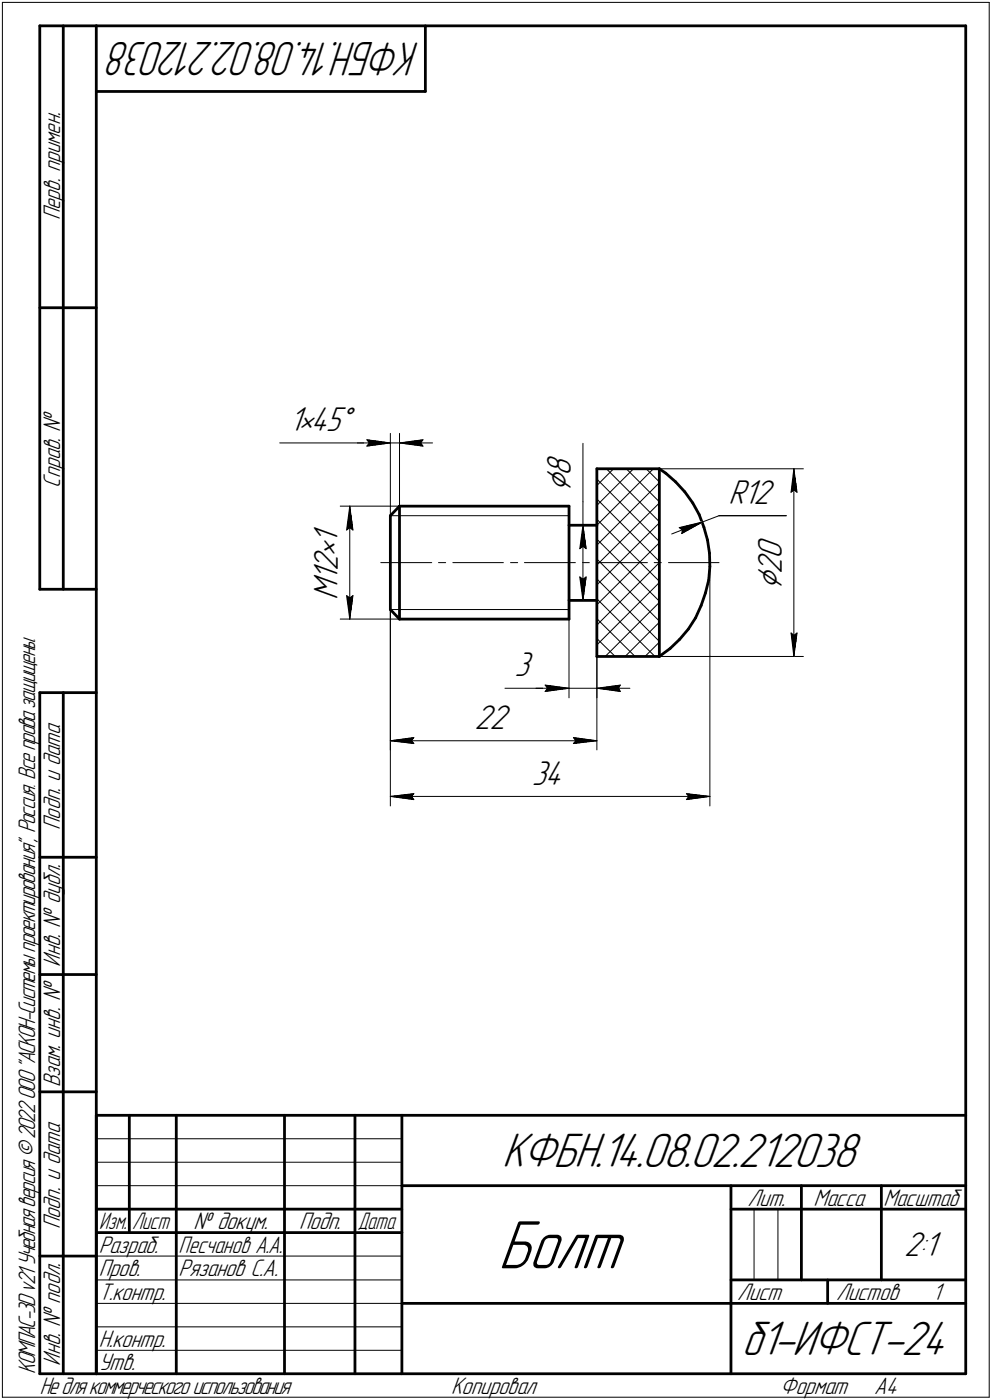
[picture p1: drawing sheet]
<svg xmlns="http://www.w3.org/2000/svg" width="211mm" height="298mm" viewBox="0 0 211 298" stroke-linecap="round" stroke-linejoin="round" font-family="sans-serif">
<defs><g id="words">
<text font-size="15.6" x="106" y="270.1">Болт</text>
<g font-size="10.9">
<text x="106.8" y="248.5">КФБН.14.08.02.212038</text>
<text x="157.8" y="288.5">б1-ИФСТ-24</text>
</g>
<text font-size="10.8" x="89.3" y="9" transform="rotate(-180 89.3 9)">КФБН.14.08.02.212038</text>
<g font-size="8.5">
<text x="121.5" y="104.9" transform="rotate(-90 121.5 104.9)">Ç</text>
<text x="166.4" y="125.6" transform="rotate(-90 166.4 125.6)">Ç</text>
</g>
<g font-size="7.8">
<text x="61.5" y="91.8">1•45Å</text>
<text x="121.5" y="101.4" transform="rotate(-90 121.5 101.4)">8</text>
<text x="155" y="107.3">R12</text>
<text x="71.9" y="118.4" transform="rotate(-90 71.9 118.4)">•</text>
<text x="71.9" y="115.9" transform="rotate(-90 71.9 115.9)">1</text>
<text x="166.4" y="119" transform="rotate(-90 166.4 119)">0</text>
<text x="71.9" y="123.7" transform="rotate(-90 71.9 123.7)">1</text>
<text x="71.9" y="121.6" transform="rotate(-90 71.9 121.6)">2</text>
<text x="166.4" y="122.2" transform="rotate(-90 166.4 122.2)">2</text>
<text x="71.9" y="127.7" transform="rotate(-90 71.9 127.7)">M</text>
<text x="109.5" y="144">3</text>
<text x="100.9" y="155.2">22</text>
<text x="113.1" y="167.1">34</text>
<text x="192.4" y="267.5">2:1</text>
</g>
<g font-size="5.4">
<text x="12.8" y="46.9" transform="rotate(-90 12.8 46.9)">Перв. примен.</text>
<text x="12.8" y="103.8" transform="rotate(-90 12.8 103.8)">Справ. №</text>
<text x="12.8" y="176.7" transform="rotate(-90 12.8 176.7)">Подп. и дата</text>
<text x="12.8" y="205.8" transform="rotate(-90 12.8 205.8)">Инв. № дубл.</text>
<text x="12.8" y="231.6" transform="rotate(-90 12.8 231.6)">Взам. инв. №</text>
<text x="159.1" y="256.8">Лит.</text>
<text x="173.1" y="256.8">Масса</text>
<text x="188" y="256.8">Масштаб</text>
<text x="12.8" y="261.7" transform="rotate(-90 12.8 261.7)">Подп. и дата</text>
<text x="41.2" y="261.8">№ докум.</text>
<text x="63.6" y="261.8">Подп.</text>
<text x="21" y="266.8">Разраб.</text>
<text x="38" y="266.8">Песчанов А.А.</text>
<text x="21" y="271.8">Пров.</text>
<text x="38" y="271.8">Рязанов С.А.</text>
<text x="21" y="276.8">Т.контр.</text>
<text x="156.9" y="276.8">Лист</text>
<text x="177.9" y="276.8">Листов</text>
<text x="198.4" y="276.8">1</text>
<text x="21" y="286.8">Н.контр.</text>
<text x="7.5" y="292.5" transform="rotate(-90 7.5 292.5)">КОМПАС-3Dv21 Учебнаяверсия©2022ООО&quot;АСКОН-Системыпроектирования&quot;, Россия. Всеправазащищены.</text>
<text x="12.8" y="290.8" transform="rotate(-90 12.8 290.8)">Инв. № подл.</text>
<text x="21" y="291.8">Утв.</text>
<text x="8.5" y="296.7">Недлякоммерческогоиспользования</text>
<text x="96" y="296.8">Копировал</text>
<text x="166" y="296.8">Формат</text>
<text x="186" y="296.8">A4</text>
</g>
<g font-size="5.3">
<text x="21.1" y="261.8">Изм.</text>
<text x="28.1" y="261.8">Лист</text>
<text x="76.1" y="261.8">Дата</text>
</g>
</g></defs>
<g fill="none" stroke="#000" stroke-width=".59">
<path d="M8.5 5.5v120zM8.5 5.5h12zM13.5 5.5v120zM20.5 5.5v287zM20.5 5.5h185zM20.5 19.5h70zM90.5 5.5v14zM205.5 5.5v287zM8.5 65.5h12zM127 99.8v40zM127 99.8h13.3zM140.3 99.8l1.3 1z"/>
<path d="M140.3 99.8v40zM83.1 109.8v20zM85 107.8h36.1zM85 107.8l-1.9 2zM85 107.8v24zM121.1 107.8v24zM121.1 111.8h5.9zM141.6 100.8l2.2 1.8zM143.8 102.6l1.9 2.1zM145.7 104.7l1.7 2.4zM147.4 107.1l1.4 2.5zM148.8 109.6l1 2.7z"/>
<path d="M149.8 112.3l.7 2.7zM150.5 115l.5 2.8zM151 117.8v2.8zM8.5 125.5h12zM83.1 129.8l1.9 2zM85 131.8h36.1zM121.1 127.8h5.9zM127 139.8h13.3zM140.3 139.8l2.3-1.7zM142.6 138.1l2-2zM146.5 133.9l-1.9 2.2zM148 131.6l-1.5 2.3z"/>
<path d="M149.2 128.9l-1.2 2.7zM150.1 126.2l-.9 2.7zM150.8 123.5l-.7 2.7zM151 120.6l-.2 2.9zM8.5 147.5v145zM8.5 147.5h12zM13.5 147.5v145zM8.5 182.5h12zM8.5 207.5h12zM8.5 232.5h12zM20.5 237.5h185zM20.5 237.5v55z"/>
<path d="M27.5 237.5v25zM37.5 237.5v55zM60.5 237.5v55zM75.5 237.5v55zM85.5 237.5v55zM20.5 257.5h65zM85.5 252.5h120zM155.5 252.5v40zM155.5 257.5h15zM170.5 252.5v20zM170.5 257.5h35zM187.5 252.5v20z"/>
<path d="M8.5 267.5h12zM20.5 262.5h65zM85.5 277.5h70zM155.5 277.5h50zM155.5 272.5h50zM176.1 272.5v5zM8.5 292.5h12zM20.5 292.5h185z"/>
</g>
<g fill="none" stroke="#000" stroke-width=".21">
<path d="M.5 .5v297zM.5 .5h210zM210.5 .5v297zM59.5 94.3h18.6zM76 94.3h7.1zM78.1 94.3h5zM78.1 93.6l5 .7zM78.1 93.6l.5 .7zM78.1 95l5-.7zM78.6 94.3l-.5 .7zM83.1 92.3v17.5zM83.1 94.3h1.9z"/>
<path d="M85 92.3v15.5zM85 94.3l5 .7zM85 94.3l5-.7zM85 94.3h7zM89.5 94.3l.5 .7zM90 93.6l-.5 .7zM124 94.4v12.4zM129 99.8l11.3 11.3zM130.6 99.8l-3.6 3.6zM133.3 99.8l7 7zM137.5 99.8l2.8 2.8zM140.3 99.8h30.6z"/>
<path d="M168.9 99.8l.7 5zM168.9 99.8l-.6 5zM168.9 99.8v40zM72.4 107.8h12.6zM73.7 112.9l.7-.5zM74.4 107.8l.7 5.1zM74.4 112.4l.7 .5zM74.4 107.8l-.7 5.1zM74.4 107.8v24zM81 119.8h10.9zM83.1 109.8h38zM93.3 119.8h1.5z"/>
<path d="M96.4 119.8h10.7zM108.6 119.8h1.6zM111.6 119.8h10.8zM123.4 116.8l.6-.5zM124 119.8h1.4zM124 106.8v5zM124 111.8l.7 5zM124 116.3l.7 .5zM124 111.8l-.6 5zM124 111.8v16zM126.9 119.8h10.9zM127 116.1l13.3-13.3z"/>
<path d="M127 111.8l12-12zM127 107.6l7.8-7.8zM127 102l13.3 13.3zM127 106.3l13.3 13.2zM127 110.6l13.3 13.2zM127 114.8l13.3 13.2zM127 119l13.3 13.2zM139.2 119.8h1.5zM142.2 119.8h10.8zM142.9 113.7l6.5-2.5zM144.5 112.4l4.9-1.2zM144.5 112.4l.7 .5z"/>
<path d="M145 113.6l4.4-2.4zM145.2 112.9l-.2 .7zM149.4 111.2l3.6-1.4zM151 119.8v51.8zM153 109.8h14.3zM168.3 104.8l.6-.5zM168.9 104.3l.7 .5zM72.4 131.8h12.6zM73.7 126.8l.7 5zM73.7 126.8l.7 .5zM74.4 127.3l.7-.5zM75.1 126.8l-.7 5z"/>
<path d="M83.1 129.8h38zM83.1 129.8v29.9zM83.1 129.8v41.8zM121.1 131.8v16.8zM123.4 122.9l.6 4.9zM123.4 122.9l.6 .5zM124 123.4l.7-.5zM124.7 122.9l-.7 4.9zM127 137.3l13.3-13.3zM127 133.1l13.3-13.3zM127 128.8l13.3-13.2zM127 124.5l13.3-13.2z"/>
<path d="M127 120.3l13.3-13.2zM127 123.3l13.3 13.3zM127 127.5l12.4 12.3zM127 131.7l8.1 8.1zM127 136l3.9 3.8zM127 139.8v8.8zM127 139.8v19.9zM128.8 139.8l11.5-11.5zM133 139.8l7.3-7.3zM137.2 139.8l3.1-3.1zM140.3 139.8h30.6zM168.3 134.8l.6 5z"/>
<path d="M168.3 134.8l.6 .5zM168.9 135.3l.7-.5zM169.6 134.8l-.7 5zM83.1 157.7l5-.6zM83.1 157.7l5 .6zM83.1 157.7h43.9zM87.5 157.7l.6 .6zM88.1 157.1l-.6 .6zM107.4 146.6h8.7zM114 146.6h7.1zM116 145.9l5.1 .7zM116 145.9l.5 .7z"/>
<path d="M116 147.2l5.1-.6zM116.1 146.6h5zM116.5 146.6l-.5 .6zM121.1 146.6h5.9zM122 158.3l5-.6zM122 157.1l.5 .6zM122 157.1l5 .6zM122.5 157.7l-.5 .6zM127 146.6l5 .6zM127 146.6l5-.7zM127 146.6h7zM131.6 146.6l.4 .6z"/>
<path d="M132 145.9l-.4 .7zM83.1 169.6l5-.6zM83.1 169.6l5 .7zM83.1 169.6h67.9zM87.5 169.6l.6 .7zM88.1 169l-.6 .6zM146 170.3l5-.7zM146 169l.6 .6zM146 169l5 .6zM146.6 169.6l-.6 .7zM20.5 247.5h65zM20.5 252.5h65z"/>
<path d="M20.5 242.5h65zM160.4 257.5v15zM165.5 257.5v15zM20.5 267.5h65zM20.5 272.5h65zM20.5 277.5h65zM.5 297.5h210zM20.5 282.5h65zM20.5 287.5h65z"/>
</g>
<g fill="#fff" stroke="#fff" stroke-width=".21">
<path d="M147.5 111.2h1.9zM147.2 111.3h2.2zM146.8 111.3h2.5zM146.5 111.4h2.7zM146 111.5h3.1zM145.7 111.6h3.3zM145.4 111.7h3.5zM144.9 111.8h3.9zM144.6 111.8h4.2zM144.3 111.9h4.4zM143.8 112h4.8zM143.9 112.1h4.6zM143.9 112.2h4.5zM144 112.3h4.3zM144 112.4h4.3zM144 112.4h4.2zM144.1 112.5h3.9zM144.1 112.6h3.8zM144.1 112.7h3.6zM144.2 112.8h3.4zM144.2 112.9h3.2zM144.2 112.9h3zM144.3 113h2.9zM144.3 113.1h2.7zM144.3 113.2h2.5zM144.4 113.3h2.2zM144.4 113.4h2.1zM144.4 113.5h2zM144.4 113.5h1.8zM144.5 113.6h1.5zM144.5 113.7h1.4zM144.6 113.8h1.1zM144.6 113.9h1zM144.7 114h.8zM144.7 114h.6zM144.8 114.1h.3zM144.8 114.2h.1z"/>
<path d="M155 101.7h10.4zM155 101.8h10.4zM155 101.9h10.4zM155 101.9h10.4zM155 102h10.4zM155 102.1h10.4zM155 102.2h10.4zM155 102.3h10.4zM155 102.4h10.4zM155 102.4h10.4zM155 102.5h10.4zM155 102.6h10.4zM155 102.7h10.4zM155 102.8h10.4zM155 102.9h10.4zM155 103h10.4zM155 103h10.4zM155 103.1h10.4zM155 103.2h10.4zM155 103.3h10.4zM155 103.4h10.4zM155 103.5h10.4zM155 103.5h10.4zM155 103.6h10.4zM155 103.7h10.4zM155 103.8h10.4zM155 103.9h10.4zM155 104h10.4zM155 104.1h10.4zM155 104.1h10.4zM155 104.2h10.4zM155 104.3h10.4zM155 104.4h10.4zM155 104.5h10.4zM155 104.6h10.4zM155 104.6h10.4zM155 104.7h10.4zM155 104.8h10.4zM155 104.9h10.4zM155 105h10.4zM155 105.1h10.4zM155 105.2h10.4zM155 105.2h10.4zM155 105.3h10.4zM155 105.4h10.4zM155 105.5h10.4zM155 105.6h10.4zM155 105.7h10.4zM155 105.7h10.4zM155 105.8h10.4zM155 105.9h10.4zM155 106h10.4zM155 106.1h10.4zM155 106.2h10.4zM155 106.3h10.4zM155 106.3h10.4zM155 106.4h10.4zM155 106.5h10.4zM155 106.6h10.4zM155 106.7h10.4zM155 106.8h10.4zM155 106.8h10.4zM155 106.9h10.4zM155 107h10.4zM155 107.1h10.4zM155 107.2h10.4zM155 107.3h10.4zM155 107.4h10.4zM155 107.4h10.4zM155 107.5h10.4zM155 107.6h10.4zM155 107.7h10.4zM155 107.8h10.4zM155 107.9h10.4zM155 107.9h10.4zM155 108h10.4zM155 108.1h10.4zM155 108.2h10.4zM155 108.3h10.4zM155 108.4h10.4zM155 108.5h10.4zM155 108.5h10.4zM155 108.6h10.4zM155 108.7h10.4z"/>
<path d="M160.7 114h7.3zM160.7 114.1h7.3zM160.7 114.2h7.3zM160.7 114.3h7.3zM160.7 114.4h7.3zM160.7 114.5h7.3zM160.7 114.6h7.3zM160.7 114.6h7.3zM160.7 114.7h7.3zM160.7 114.8h7.3zM160.7 114.9h7.3zM160.7 115h7.3zM160.7 115.1h7.3zM160.7 115.1h7.3zM160.7 115.2h7.3zM160.7 115.3h7.3zM160.7 115.4h7.3zM160.7 115.5h7.3zM160.7 115.6h7.3zM160.7 115.7h7.3zM160.7 115.7h7.3zM160.7 115.8h7.3zM160.7 115.9h7.3zM160.7 116h7.3zM160.7 116.1h7.3zM160.7 116.2h7.3zM160.7 116.2h7.3zM160.7 116.3h7.3zM160.7 116.4h7.3zM160.7 116.5h7.3zM160.7 116.6h7.3zM160.7 116.7h7.3zM160.7 116.8h7.3zM160.7 116.8h7.3zM160.7 116.9h7.3zM160.7 117h7.3zM160.7 117.1h7.3zM160.7 117.2h7.3zM160.7 117.3h7.3zM160.7 117.3h7.3zM160.7 117.4h7.3zM160.7 117.5h7.3zM160.7 117.6h7.3zM160.7 117.7h7.3zM160.7 117.8h7.3zM160.7 117.9h7.3zM160.7 117.9h7.3zM160.7 118h7.3zM160.7 118.1h7.3zM160.7 118.2h7.3zM160.7 118.3h7.3zM160.7 118.4h7.3zM160.7 118.4h7.3zM160.7 118.5h7.3zM160.7 118.6h7.3zM160.7 118.7h7.3zM160.7 118.8h7.3zM160.7 118.9h7.3zM160.7 119h7.3zM160.7 119h7.3zM160.7 119.1h7.3zM160.7 119.2h7.3zM160.7 119.3h7.3zM160.7 119.4h7.3zM160.7 119.5h7.3zM160.7 119.5h7.3zM160.7 119.6h7.3zM160.7 119.7h7.3zM160.7 119.8h7.3zM160.7 119.9h7.3zM160.7 120h7.3zM160.7 120.1h7.3zM160.7 120.1h7.3zM160.7 120.2h7.3zM160.7 120.3h7.3zM160.7 120.4h7.3zM160.7 120.5h7.3zM160.7 120.6h7.3zM160.7 120.6h7.3zM160.7 120.7h7.3zM160.7 120.8h7.3zM160.7 120.9h7.3zM160.7 121h7.3zM160.7 121.1h7.3zM160.7 121.2h7.3zM160.7 121.2h7.3zM160.7 121.3h7.3zM160.7 121.4h7.3zM160.7 121.5h7.3zM160.7 121.6h7.3zM160.7 121.7h7.3zM160.7 121.8h7.3zM160.7 121.8h7.3zM160.7 121.9h7.3zM160.7 122h7.3zM160.7 122.1h7.3zM160.7 122.2h7.3zM160.7 122.3h7.3zM160.7 122.3h7.3zM160.7 122.4h7.3zM160.7 122.5h7.3zM160.7 122.6h7.3zM160.7 122.7h7.3zM160.7 122.8h7.3zM160.7 122.9h7.3zM160.7 122.9h7.3zM160.7 123h7.3zM160.7 123.1h7.3zM160.7 123.2h7.3zM160.7 123.3h7.3zM160.7 123.4h7.3zM160.7 123.4h7.3zM160.7 123.5h7.3zM160.7 123.6h7.3zM160.7 123.7h7.3zM160.7 123.8h7.3zM160.7 123.9h7.3zM160.7 124h7.3zM160.7 124h7.3zM160.7 124.1h7.3zM160.7 124.2h7.3zM160.7 124.3h7.3zM160.7 124.4h7.3zM160.7 124.5h7.3zM160.7 124.5h7.3zM160.7 124.6h7.3zM160.7 124.7h7.3zM160.7 124.8h7.3zM160.7 124.9h7.3zM160.7 125h7.3zM160.7 125.1h7.3zM160.7 125.1h7.3zM160.7 125.2h7.3zM160.7 125.3h7.3zM160.7 125.4h7.3zM160.7 125.5h7.3zM160.7 125.6h7.3z"/>
<path d="M168.8 100.1h.3zM168.8 100.2h.3zM168.8 100.2h.4zM168.7 100.3h.5zM168.7 100.4h.5zM168.7 100.5h.5zM168.7 100.6h.5zM168.7 100.7h.6zM168.6 100.8h.7zM168.6 100.8h.8zM168.6 100.9h.8zM168.5 101h.9zM168.5 101.1h1zM168.4 101.2h1.1zM168.4 101.3h1.2zM168.4 101.3h1.2zM168.3 101.4h1.4zM168.3 101.5h1.4zM168.2 101.6h1.5zM168.2 101.7h1.6zM168.2 101.8h1.6zM168.2 101.9h1.6zM168.2 101.9h1.6zM168.2 102h1.6zM168.2 102.1h1.6zM168.2 102.2h1.6zM168.1 102.3h1.7zM168.1 102.4h1.7zM168.1 102.4h1.7zM168.1 102.5h1.7zM168.1 102.6h1.7zM168.1 102.7h1.7zM168.1 102.8h1.7zM168.1 102.9h1.8zM168.1 103h1.8zM168.1 103h1.8zM168.1 103.1h1.8zM168.1 103.2h1.8zM168.1 103.3h1.8zM168.1 103.4h1.8zM168 103.5h1.9zM168 103.5h2zM168 103.6h2zM168 103.7h2zM168 103.8h2zM168 103.9h2zM168 104h2zM168 104.1h2zM167.9 104.1h2.2zM167.9 104.2h2.2zM167.9 104.3h2.2zM167.9 104.4h2.2zM167.9 104.5h2.2zM167.9 104.6h2.2zM167.9 104.6h2.2zM167.8 104.7h2.4zM167.8 104.8h2.4zM167.8 104.9h2.4zM167.8 105h2.4zM167.8 105.1h2.4zM167.8 105.2h2.4zM167.8 105.2h2.4z"/>
<path d="M167.7 134.3h2.5zM167.8 134.4h2.4zM167.8 134.5h2.4zM167.8 134.5h2.4zM167.8 134.6h2.4zM167.8 134.7h2.4zM167.8 134.8h2.4zM167.8 134.9h2.4zM167.9 135h2.2zM167.9 135h2.2zM167.9 135.1h2.2zM167.9 135.2h2.2zM167.9 135.3h2.2zM167.9 135.4h2.2zM167.9 135.5h2.2zM168 135.6h2zM168 135.6h2zM168 135.7h2zM168 135.8h2zM168 135.9h2zM168 136h2zM168 136.1h2zM168 136.1h1.9zM168.1 136.2h1.8zM168.1 136.3h1.8zM168.1 136.4h1.8zM168.1 136.5h1.8zM168.1 136.6h1.8zM168.1 136.7h1.8zM168.1 136.7h1.8zM168.1 136.8h1.7zM168.1 136.9h1.7zM168.1 137h1.7zM168.1 137.1h1.7zM168.1 137.2h1.7zM168.1 137.2h1.7zM168.1 137.3h1.7zM168.2 137.4h1.6zM168.2 137.5h1.6zM168.2 137.6h1.6zM168.2 137.7h1.6zM168.2 137.8h1.6zM168.2 137.8h1.6zM168.2 137.9h1.6zM168.2 138h1.5zM168.3 138.1h1.4zM168.3 138.2h1.4zM168.4 138.3h1.2zM168.4 138.3h1.2zM168.4 138.4h1.1zM168.5 138.5h1zM168.5 138.6h.9zM168.6 138.7h.8zM168.6 138.8h.8zM168.6 138.9h.7zM168.7 138.9h.6zM168.7 139h.5zM168.7 139.1h.5zM168.7 139.2h.5zM168.7 139.3h.5zM168.8 139.4h.4zM168.8 139.4h.3zM168.8 139.5h.3z"/>
<path d="M66.3 111.9h7.1zM66.3 112h7.1zM66.3 112.1h7.1zM66.3 112.2h7.1zM66.3 112.3h7.1zM66.3 112.4h7.1zM66.3 112.4h7.1zM66.3 112.5h7.1zM66.3 112.6h7.1zM66.3 112.7h7.1zM66.3 112.8h7.1zM66.3 112.9h7.1zM66.3 112.9h7.1zM66.3 113h7.1zM66.3 113.1h7.1zM66.3 113.2h7.1zM66.3 113.3h7.1zM66.3 113.4h7.1zM66.3 113.5h7.1zM66.3 113.5h7.1zM66.3 113.6h7.1zM66.3 113.7h7.1zM66.3 113.8h7.1zM66.3 113.9h7.1zM66.3 114h7.1zM66.3 114h7.1zM66.3 114.1h7.1zM66.3 114.2h7.1zM66.3 114.3h7.1zM66.3 114.4h7.1zM66.3 114.5h7.1zM66.3 114.6h7.1zM66.3 114.6h7.1zM66.3 114.7h7.1zM66.3 114.8h7.1zM66.3 114.9h7.1zM66.3 115h7.1zM66.3 115.1h7.1zM66.3 115.1h7.1zM66.3 115.2h7.1zM66.3 115.3h7.1zM66.3 115.4h7.1zM66.3 115.5h7.1zM66.3 115.6h7.1zM66.3 115.7h7.1zM66.3 115.7h7.1zM66.3 115.8h7.1zM66.3 115.9h7.1zM66.3 116h7.1zM66.3 116.1h7.1zM66.3 116.2h7.1zM66.3 116.2h7.1zM66.3 116.3h7.1zM66.3 116.4h7.1zM66.3 116.5h7.1zM66.3 116.6h7.1zM66.3 116.7h7.1zM66.3 116.8h7.1zM66.3 116.8h7.1zM66.3 116.9h7.1zM66.3 117h7.1zM66.3 117.1h7.1zM66.3 117.2h7.1zM66.3 117.3h7.1zM66.3 117.3h7.1zM66.3 117.4h7.1zM66.3 117.5h7.1zM66.3 117.6h7.1zM66.3 117.7h7.1zM66.3 117.8h7.1zM66.3 117.9h7.1zM66.3 117.9h7.1zM66.3 118h7.1zM66.3 118.1h7.1zM66.3 118.2h7.1zM66.3 118.3h7.1zM66.3 118.4h7.1zM66.3 118.4h7.1zM66.3 118.5h7.1zM66.3 118.6h7.1zM66.3 118.7h7.1zM66.3 118.8h7.1zM66.3 118.9h7.1zM66.3 119h7.1zM66.3 119h7.1zM66.3 119.1h7.1zM66.3 119.2h7.1zM66.3 119.3h7.1zM66.3 119.4h7.1zM66.3 119.5h7.1zM66.3 119.5h7.1zM66.3 119.6h7.1zM66.3 119.7h7.1zM66.3 119.8h7.1zM66.3 119.9h7.1zM66.3 120h7.1zM66.3 120.1h7.1zM66.3 120.1h7.1zM66.3 120.2h7.1zM66.3 120.3h7.1zM66.3 120.4h7.1zM66.3 120.5h7.1zM66.3 120.6h7.1zM66.3 120.6h7.1zM66.3 120.7h7.1zM66.3 120.8h7.1zM66.3 120.9h7.1zM66.3 121h7.1zM66.3 121.1h7.1zM66.3 121.2h7.1zM66.3 121.2h7.1zM66.3 121.3h7.1zM66.3 121.4h7.1zM66.3 121.5h7.1zM66.3 121.6h7.1zM66.3 121.7h7.1zM66.3 121.8h7.1zM66.3 121.8h7.1zM66.3 121.9h7.1zM66.3 122h7.1zM66.3 122.1h7.1zM66.3 122.2h7.1zM66.3 122.3h7.1zM66.3 122.3h7.1zM66.3 122.4h7.1zM66.3 122.5h7.1zM66.3 122.6h7.1zM66.3 122.7h7.1zM66.3 122.8h7.1zM66.3 122.9h7.1zM66.3 122.9h7.1zM66.3 123h7.1zM66.3 123.1h7.1zM66.3 123.2h7.1zM66.3 123.3h7.1zM66.3 123.4h7.1zM66.3 123.4h7.1zM66.3 123.5h7.1zM66.3 123.6h7.1zM66.3 123.7h7.1zM66.3 123.8h7.1zM66.3 123.9h7.1zM66.3 124h7.1zM66.3 124h7.1zM66.3 124.1h7.1zM66.3 124.2h7.1zM66.3 124.3h7.1zM66.3 124.4h7.1zM66.3 124.5h7.1zM66.3 124.5h7.1zM66.3 124.6h7.1zM66.3 124.7h7.1zM66.3 124.8h7.1zM66.3 124.9h7.1zM66.3 125h7.1zM66.3 125.1h7.1zM66.3 125.1h7.1zM66.3 125.2h7.1zM66.3 125.3h7.1zM66.3 125.4h7.1zM66.3 125.5h7.1zM66.3 125.6h7.1zM66.3 125.6h7.1zM66.3 125.7h7.1zM66.3 125.8h7.1zM66.3 125.9h7.1zM66.3 126h7.1zM66.3 126.1h7.1zM66.3 126.2h7.1zM66.3 126.2h7.1zM66.3 126.3h7.1zM66.3 126.4h7.1zM66.3 126.5h7.1zM66.3 126.6h7.1zM66.3 126.7h7.1zM66.3 126.7h7.1zM66.3 126.8h7.1zM66.3 126.9h7.1zM66.3 127h7.1zM66.3 127.1h7.1zM66.3 127.2h7.1zM66.3 127.3h7.1zM66.3 127.3h7.1zM66.3 127.4h7.1zM66.3 127.5h7.1zM66.3 127.6h7.1z"/>
<path d="M74.3 108h.3zM74.3 108.1h.3zM74.3 108.2h.4zM74.3 108.3h.4zM74.3 108.4h.4zM74.2 108.5h.6zM74.2 108.5h.6zM74.1 108.6h.7zM74.1 108.7h.7zM74.1 108.8h.7zM74 108.9h.9zM74 109h.9zM73.9 109.1h1.1zM73.9 109.1h1.1zM73.9 109.2h1.1zM73.8 109.3h1.3zM73.8 109.4h1.3zM73.7 109.5h1.5zM73.7 109.6h1.5zM73.7 109.6h1.5zM73.7 109.7h1.6zM73.7 109.8h1.6zM73.7 109.9h1.6zM73.7 110h1.6zM73.7 110.1h1.6zM73.7 110.2h1.6zM73.7 110.2h1.6zM73.7 110.3h1.7zM73.6 110.4h1.8zM73.6 110.5h1.8zM73.6 110.6h1.8zM73.6 110.7h1.8zM73.6 110.7h1.8zM73.6 110.8h1.8zM73.6 110.9h1.8zM73.6 111h1.8zM73.6 111.1h1.8zM73.5 111.2h1.9zM73.5 111.3h1.9zM73.5 111.3h1.9zM73.5 111.4h1.9zM73.5 111.5h2zM73.5 111.6h2zM73.5 111.7h2zM73.5 111.8h2zM73.4 111.8h2.1zM73.4 111.9h2.1zM73.4 112h2.1zM73.4 112.1h2.2zM73.4 112.2h2.2zM73.4 112.3h2.2zM73.4 112.4h2.2zM73.4 112.4h2.2zM73.4 112.5h2.2zM73.3 112.6h2.3zM73.3 112.7h2.4zM73.3 112.8h2.4zM73.3 112.9h2.4zM73.3 112.9h2.4zM73.3 113h2.4zM73.3 113.1h2.4zM73.3 113.2h2.4z"/>
<path d="M73.2 126.3h2.5zM73.3 126.4h2.4zM73.3 126.5h2.4zM73.3 126.6h2.4zM73.3 126.7h2.4zM73.3 126.7h2.4zM73.3 126.8h2.4zM73.3 126.9h2.4zM73.3 127h2.3zM73.4 127.1h2.2zM73.4 127.2h2.2zM73.4 127.3h2.2zM73.4 127.3h2.2zM73.4 127.4h2.2zM73.4 127.5h2.2zM73.4 127.6h2.1zM73.4 127.7h2.1zM73.4 127.8h2.1zM73.5 127.8h2zM73.5 127.9h2zM73.5 128h2zM73.5 128.1h2zM73.5 128.2h1.9zM73.5 128.3h1.9zM73.5 128.4h1.9zM73.5 128.4h1.9zM73.5 128.5h1.9zM73.6 128.6h1.8zM73.6 128.7h1.8zM73.6 128.8h1.8zM73.6 128.9h1.8zM73.6 128.9h1.8zM73.6 129h1.8zM73.6 129.1h1.8zM73.6 129.2h1.8zM73.6 129.3h1.8zM73.7 129.4h1.7zM73.7 129.5h1.6zM73.7 129.5h1.6zM73.7 129.6h1.6zM73.7 129.7h1.6zM73.7 129.8h1.6zM73.7 129.9h1.6zM73.7 130h1.6zM73.7 130h1.5zM73.7 130.1h1.5zM73.7 130.2h1.5zM73.8 130.3h1.3zM73.8 130.4h1.3zM73.9 130.5h1.1zM73.9 130.6h1.1zM73.9 130.6h1zM74 130.7h.9zM74 130.8h.9zM74.1 130.9h.7zM74.1 131h.7zM74.2 131.1h.6zM74.2 131.1h.6zM74.2 131.2h.5zM74.3 131.3h.4zM74.3 131.4h.4zM74.3 131.5h.3zM74.3 131.6h.3z"/>
<path d="M61.6 86.1h14.4zM61.6 86.2h14.4zM61.6 86.3h14.4zM61.6 86.4h14.4zM61.6 86.4h14.4zM61.6 86.5h14.4zM61.6 86.6h14.4zM61.6 86.7h14.4zM61.6 86.8h14.4zM61.6 86.9h14.4zM61.6 87h14.4zM61.6 87h14.4zM61.6 87.1h14.4zM61.6 87.2h14.4zM61.6 87.3h14.4zM61.6 87.4h14.4zM61.6 87.5h14.4zM61.6 87.5h14.4zM61.6 87.6h14.4zM61.6 87.7h14.4zM61.6 87.8h14.4zM61.6 87.9h14.4zM61.6 88h14.4zM61.6 88.1h14.4zM61.6 88.1h14.4zM61.6 88.2h14.4zM61.6 88.3h14.4zM61.6 88.4h14.4zM61.6 88.5h14.4zM61.6 88.6h14.4zM61.6 88.6h14.4zM61.6 88.7h14.4zM61.6 88.8h14.4zM61.6 88.9h14.4zM61.6 89h14.4zM61.6 89.1h14.4zM61.6 89.2h14.4zM61.6 89.2h14.4zM61.6 89.3h14.4zM61.6 89.4h14.4zM61.6 89.5h14.4zM61.6 89.6h14.4zM61.6 89.7h14.4zM61.6 89.7h14.4zM61.6 89.8h14.4zM61.6 89.9h14.4zM61.6 90h14.4zM61.6 90.1h14.4zM61.6 90.2h14.4zM61.6 90.3h14.4zM61.6 90.3h14.4zM61.6 90.4h14.4zM61.6 90.5h14.4zM61.6 90.6h14.4zM61.6 90.7h14.4zM61.6 90.8h14.4zM61.6 90.8h14.4zM61.6 90.9h14.4zM61.6 91h14.4zM61.6 91.1h14.4zM61.6 91.2h14.4zM61.6 91.3h14.4zM61.6 91.4h14.4zM61.6 91.4h14.4zM61.6 91.5h14.4zM61.6 91.6h14.4zM61.6 91.7h14.4zM61.6 91.8h14.4zM61.6 91.9h14.4zM61.6 91.9h14.4zM61.6 92h14.4zM61.6 92.1h14.4zM61.6 92.2h14.4zM61.6 92.3h14.4zM61.6 92.4h14.4zM61.6 92.5h14.4zM61.6 92.5h14.4zM61.6 92.6h14.4zM61.6 92.7h14.4zM61.6 92.8h14.4zM61.6 92.9h14.4zM61.6 93h14.4zM61.6 93h14.4zM61.6 93.1h14.4zM61.6 93.2h14.4z"/>
<path d="M77.6 93.2h.7zM77.6 93.3h1.5zM77.6 93.4h2.2zM77.6 93.5h3zM77.6 93.6h3.7zM77.6 93.6h3.9zM77.6 93.7h4.1zM77.6 93.8h4.3zM77.6 93.9h4.5zM77.6 94h4.7zM77.6 94.1h4.9zM77.6 94.1h5.1zM77.6 94.2h5.3zM77.6 94.3h5.5zM77.6 94.4h5.3zM77.6 94.5h5.1zM77.6 94.6h4.9zM77.6 94.7h4.7zM77.6 94.7h4.5zM77.6 94.8h4.3zM77.6 94.9h4.1zM77.6 95h3.9zM77.6 95.1h3.7zM77.6 95.2h3.1zM77.6 95.2h2.5zM77.6 95.3h1.8zM77.6 95.4h1.2zM77.6 95.5h.6z"/>
<path d="M89.8 93.2h.7zM89.1 93.3h1.4zM88.3 93.4h2.2zM87.5 93.5h3zM86.8 93.6h3.7zM86.6 93.6h3.9zM86.4 93.7h4.1zM86.2 93.8h4.3zM86 93.9h4.5zM85.9 94h4.6zM85.6 94.1h4.9zM85.4 94.1h5.1zM85.3 94.2h5.2zM85 94.3h5.5zM85.3 94.4h5.2zM85.4 94.5h5.1zM85.6 94.6h4.9zM85.9 94.7h4.6zM86 94.7h4.5zM86.2 94.8h4.3zM86.4 94.9h4.1zM86.6 95h3.9zM86.8 95.1h3.7zM87.5 95.2h3zM88.1 95.2h2.4zM88.6 95.3h1.9zM89.3 95.4h1.2zM89.9 95.5h.6z"/>
<path d="M115.7 96.4h7.3zM115.7 96.5h7.3zM115.7 96.6h7.3zM115.7 96.7h7.3zM115.7 96.8h7.3zM115.7 96.9h7.3zM115.7 96.9h7.3zM115.7 97h7.3zM115.7 97.1h7.3zM115.7 97.2h7.3zM115.7 97.3h7.3zM115.7 97.4h7.3zM115.7 97.5h7.3zM115.7 97.5h7.3zM115.7 97.6h7.3zM115.7 97.7h7.3zM115.7 97.8h7.3zM115.7 97.9h7.3zM115.7 98h7.3zM115.7 98h7.3zM115.7 98.1h7.3zM115.7 98.2h7.3zM115.7 98.3h7.3zM115.7 98.4h7.3zM115.7 98.5h7.3zM115.7 98.6h7.3zM115.7 98.6h7.3zM115.7 98.7h7.3zM115.7 98.8h7.3zM115.7 98.9h7.3zM115.7 99h7.3zM115.7 99.1h7.3zM115.7 99.1h7.3zM115.7 99.2h7.3zM115.7 99.3h7.3zM115.7 99.4h7.3zM115.7 99.5h7.3zM115.7 99.6h7.3zM115.7 99.7h7.3zM115.7 99.7h7.3zM115.7 99.8h7.3zM115.7 99.9h7.3zM115.7 100h7.3zM115.7 100.1h7.3zM115.7 100.2h7.3zM115.7 100.2h7.3zM115.7 100.3h7.3zM115.7 100.4h7.3zM115.7 100.5h7.3zM115.7 100.6h7.3zM115.7 100.7h7.3zM115.7 100.8h7.3zM115.7 100.8h7.3zM115.7 100.9h7.3zM115.7 101h7.3zM115.7 101.1h7.3zM115.7 101.2h7.3zM115.7 101.3h7.3zM115.7 101.3h7.3zM115.7 101.4h7.3zM115.7 101.5h7.3zM115.7 101.6h7.3zM115.7 101.7h7.3zM115.7 101.8h7.3zM115.7 101.9h7.3zM115.7 101.9h7.3zM115.7 102h7.3zM115.7 102.1h7.3zM115.7 102.2h7.3zM115.7 102.3h7.3zM115.7 102.4h7.3zM115.7 102.4h7.3zM115.7 102.5h7.3zM115.7 102.6h7.3zM115.7 102.7h7.3zM115.7 102.8h7.3zM115.7 102.9h7.3zM115.7 103h7.3zM115.7 103h7.3zM115.7 103.1h7.3zM115.7 103.2h7.3zM115.7 103.3h7.3zM115.7 103.4h7.3zM115.7 103.5h7.3zM115.7 103.5h7.3zM115.7 103.6h7.3zM115.7 103.7h7.3zM115.7 103.8h7.3zM115.7 103.9h7.3zM115.7 104h7.3zM115.7 104.1h7.3zM115.7 104.1h7.3zM115.7 104.2h7.3zM115.7 104.3h7.3zM115.7 104.4h7.3zM115.7 104.5h7.3zM115.7 104.6h7.3zM115.7 104.6h7.3zM115.7 104.7h7.3zM115.7 104.8h7.3z"/>
<path d="M122.8 122.3h2.4zM122.9 122.4h2.3zM122.9 122.5h2.3zM122.9 122.6h2.3zM122.9 122.7h2.3zM122.9 122.8h2.3zM122.9 122.9h2.3zM122.9 122.9h2.3zM122.9 123h2.3zM122.9 123.1h2.2zM122.9 123.2h2.2zM122.9 123.3h2.2zM122.9 123.4h2.2zM122.9 123.4h2.2zM122.9 123.5h2.2zM123 123.6h2.1zM123 123.7h2.1zM123 123.8h2.1zM123 123.9h2.1zM123 124h2.1zM123 124h2.1zM123 124.1h2.1zM123 124.2h2.1zM123.1 124.3h2zM123.1 124.4h2zM123.1 124.5h2zM123.1 124.5h2zM123.1 124.6h1.9zM123.1 124.7h1.9zM123.1 124.8h1.9zM123.2 124.9h1.8zM123.2 125h1.8zM123.2 125.1h1.8zM123.2 125.1h1.8zM123.2 125.2h1.8zM123.2 125.3h1.8zM123.2 125.4h1.7zM123.3 125.5h1.6zM123.3 125.6h1.6zM123.3 125.6h1.6zM123.3 125.7h1.6zM123.3 125.8h1.6zM123.3 125.9h1.6zM123.3 126h1.6zM123.3 126.1h1.5zM123.4 126.2h1.4zM123.4 126.2h1.4zM123.4 126.3h1.3zM123.4 126.4h1.3zM123.5 126.5h1.1zM123.5 126.6h1.1zM123.5 126.7h1zM123.6 126.7h.9zM123.6 126.8h.9zM123.7 126.9h.8zM123.7 127h.8zM123.8 127.1h.6zM123.8 127.2h.6zM123.8 127.3h.5zM123.9 127.3h.4zM123.9 127.4h.4zM124 127.5h.2zM124 127.6h.2z"/>
<path d="M124 112.1h.2zM124 112.2h.2zM123.9 112.3h.4zM123.9 112.4h.4zM123.8 112.4h.5zM123.8 112.5h.6zM123.8 112.6h.6zM123.7 112.7h.8zM123.7 112.8h.8zM123.6 112.9h.9zM123.6 112.9h.9zM123.5 113h1zM123.5 113.1h1.1zM123.5 113.2h1.1zM123.4 113.3h1.3zM123.4 113.4h1.3zM123.4 113.5h1.4zM123.4 113.5h1.4zM123.3 113.6h1.5zM123.3 113.7h1.6zM123.3 113.8h1.6zM123.3 113.9h1.6zM123.3 114h1.6zM123.3 114h1.6zM123.3 114.1h1.6zM123.3 114.2h1.6zM123.2 114.3h1.7zM123.2 114.4h1.8zM123.2 114.5h1.8zM123.2 114.6h1.8zM123.2 114.6h1.8zM123.2 114.7h1.8zM123.2 114.8h1.8zM123.1 114.9h1.9zM123.1 115h1.9zM123.1 115.1h1.9zM123.1 115.1h2zM123.1 115.2h2zM123.1 115.3h2zM123.1 115.4h2zM123 115.5h2.1zM123 115.6h2.1zM123 115.7h2.1zM123 115.7h2.1zM123 115.8h2.1zM123 115.9h2.1zM123 116h2.1zM123 116.1h2.1zM122.9 116.2h2.2zM122.9 116.2h2.2zM122.9 116.3h2.2zM122.9 116.4h2.2zM122.9 116.5h2.2zM122.9 116.6h2.2zM122.9 116.7h2.3zM122.9 116.8h2.3zM122.9 116.8h2.3zM122.9 116.9h2.3zM122.9 117h2.3zM122.9 117.1h2.3zM122.9 117.2h2.3zM122.9 117.3h2.3z"/>
<path d="M109.5 138.4h4.5zM109.5 138.5h4.5zM109.5 138.6h4.5zM109.5 138.7h4.5zM109.5 138.8h4.5zM109.5 138.9h4.5zM109.5 138.9h4.5zM109.5 139h4.5zM109.5 139.1h4.5zM109.5 139.2h4.5zM109.5 139.3h4.5zM109.5 139.4h4.5zM109.5 139.4h4.5zM109.5 139.5h4.5zM109.5 139.6h4.5zM109.5 139.7h4.5zM109.5 139.8h4.5zM109.5 139.9h4.5zM109.5 140h4.5zM109.5 140h4.5zM109.5 140.1h4.5zM109.5 140.2h4.5zM109.5 140.3h4.5zM109.5 140.4h4.5zM109.5 140.5h4.5zM109.5 140.5h4.5zM109.5 140.6h4.5zM109.5 140.7h4.5zM109.5 140.8h4.5zM109.5 140.9h4.5zM109.5 141h4.5zM109.5 141.1h4.5zM109.5 141.1h4.5zM109.5 141.2h4.5zM109.5 141.3h4.5zM109.5 141.4h4.5zM109.5 141.5h4.5zM109.5 141.6h4.5zM109.5 141.6h4.5zM109.5 141.7h4.5zM109.5 141.8h4.5zM109.5 141.9h4.5zM109.5 142h4.5zM109.5 142.1h4.5zM109.5 142.2h4.5zM109.5 142.2h4.5zM109.5 142.3h4.5zM109.5 142.4h4.5zM109.5 142.5h4.5zM109.5 142.6h4.5zM109.5 142.7h4.5zM109.5 142.7h4.5zM109.5 142.8h4.5zM109.5 142.9h4.5zM109.5 143h4.5zM109.5 143.1h4.5zM109.5 143.2h4.5zM109.5 143.3h4.5zM109.5 143.3h4.5zM109.5 143.4h4.5zM109.5 143.5h4.5zM109.5 143.6h4.5zM109.5 143.7h4.5zM109.5 143.8h4.5zM109.5 143.8h4.5zM109.5 143.9h4.5zM109.5 144h4.5zM109.5 144.1h4.5zM109.5 144.2h4.5zM109.5 144.3h4.5zM109.5 144.4h4.5zM109.5 144.4h4.5zM109.5 144.5h4.5zM109.5 144.6h4.5zM109.5 144.7h4.5zM109.5 144.8h4.5zM109.5 144.9h4.5zM109.5 144.9h4.5zM109.5 145h4.5zM109.5 145.1h4.5zM109.5 145.2h4.5zM109.5 145.3h4.5zM109.5 145.4h4.5zM109.5 145.5h4.5z"/>
<path d="M115.6 145.5h.7zM115.6 145.5h1.5zM115.6 145.6h2.2zM115.6 145.7h2.9zM115.6 145.8h3.6zM115.6 145.9h3.9zM115.6 146h4zM115.6 146h4.3zM115.6 146.1h4.5zM115.6 146.2h4.7zM115.6 146.3h4.9zM115.6 146.4h5.1zM115.6 146.5h5.3zM115.6 146.6h5.5zM115.6 146.6h5.3zM115.6 146.7h5.1zM115.6 146.8h4.9zM115.6 146.9h4.7zM115.6 147h4.5zM115.6 147.1h4.3zM115.6 147.2h4zM115.6 147.2h3.9zM115.6 147.3h3.6zM115.6 147.4h3zM115.6 147.5h2.4zM115.6 147.6h1.8zM115.6 147.7h1.2zM115.6 147.7h.6z"/>
<path d="M131.8 145.5h.7zM131.1 145.5h1.4zM130.3 145.6h2.2zM129.5 145.7h3zM128.8 145.8h3.7zM128.6 145.9h3.9zM128.4 146h4.1zM128.2 146h4.3zM128 146.1h4.5zM127.8 146.2h4.7zM127.6 146.3h4.9zM127.4 146.4h5.1zM127.3 146.5h5.2zM127 146.6h5.5zM127.3 146.6h5.2zM127.4 146.7h5.1zM127.6 146.8h4.9zM127.8 146.9h4.7zM128 147h4.5zM128.2 147.1h4.3zM128.4 147.2h4.1zM128.6 147.2h3.9zM128.8 147.3h3.7zM129.5 147.4h3zM130 147.5h2.5zM130.6 147.6h1.9zM131.3 147.7h1.2zM131.9 147.7h.6z"/>
<path d="M100.9 149.5h8.2zM100.9 149.6h8.2zM100.9 149.7h8.2zM100.9 149.8h8.2zM100.9 149.9h8.2zM100.9 149.9h8.2zM100.9 150h8.2zM100.9 150.1h8.2zM100.9 150.2h8.2zM100.9 150.3h8.2zM100.9 150.4h8.2zM100.9 150.5h8.2zM100.9 150.5h8.2zM100.9 150.6h8.2zM100.9 150.7h8.2zM100.9 150.8h8.2zM100.9 150.9h8.2zM100.9 151h8.2zM100.9 151h8.2zM100.9 151.1h8.2zM100.9 151.2h8.2zM100.9 151.3h8.2zM100.9 151.4h8.2zM100.9 151.5h8.2zM100.9 151.6h8.2zM100.9 151.6h8.2zM100.9 151.7h8.2zM100.9 151.8h8.2zM100.9 151.9h8.2zM100.9 152h8.2zM100.9 152.1h8.2zM100.9 152.1h8.2zM100.9 152.2h8.2zM100.9 152.3h8.2zM100.9 152.4h8.2zM100.9 152.5h8.2zM100.9 152.6h8.2zM100.9 152.7h8.2zM100.9 152.7h8.2zM100.9 152.8h8.2zM100.9 152.9h8.2zM100.9 153h8.2zM100.9 153.1h8.2zM100.9 153.2h8.2zM100.9 153.2h8.2zM100.9 153.3h8.2zM100.9 153.4h8.2zM100.9 153.5h8.2zM100.9 153.6h8.2zM100.9 153.7h8.2zM100.9 153.8h8.2zM100.9 153.8h8.2zM100.9 153.9h8.2zM100.9 154h8.2zM100.9 154.1h8.2zM100.9 154.2h8.2zM100.9 154.3h8.2zM100.9 154.3h8.2zM100.9 154.4h8.2zM100.9 154.5h8.2zM100.9 154.6h8.2zM100.9 154.7h8.2zM100.9 154.8h8.2zM100.9 154.9h8.2zM100.9 154.9h8.2zM100.9 155h8.2zM100.9 155.1h8.2zM100.9 155.2h8.2zM100.9 155.3h8.2zM100.9 155.4h8.2zM100.9 155.4h8.2zM100.9 155.5h8.2zM100.9 155.6h8.2zM100.9 155.7h8.2zM100.9 155.8h8.2zM100.9 155.9h8.2zM100.9 156h8.2zM100.9 156h8.2zM100.9 156.1h8.2zM100.9 156.2h8.2zM100.9 156.3h8.2zM100.9 156.4h8.2zM100.9 156.5h8.2zM100.9 156.5h8.2zM100.9 156.6h8.2z"/>
<path d="M121.5 156.5h.7zM121.5 156.6h1.3zM121.5 156.7h1.9zM121.5 156.8h2.5zM121.5 156.9h3.1zM121.5 157h3.7zM121.5 157.1h4zM121.5 157.1h4.1zM121.5 157.2h4.3zM121.5 157.3h4.6zM121.5 157.4h4.7zM121.5 157.5h4.9zM121.5 157.6h5.2zM121.5 157.6h5.3zM121.5 157.7h5.5zM121.5 157.8h5.3zM121.5 157.9h5.1zM121.5 158h4.9zM121.5 158.1h4.7zM121.5 158.2h4.4zM121.5 158.2h4.2zM121.5 158.3h4zM121.5 158.4h3.7zM121.5 158.5h3.1zM121.5 158.6h2.5zM121.5 158.7h1.9zM121.5 158.7h1.3zM121.5 158.8h.7z"/>
<path d="M88 156.5h.6zM87.4 156.6h1.2zM86.7 156.7h1.9zM86.1 156.8h2.5zM85.5 156.9h3.1zM84.8 157h3.8zM84.7 157.1h3.9zM84.5 157.1h4.1zM84.2 157.2h4.4zM84.1 157.3h4.5zM83.9 157.4h4.7zM83.7 157.5h4.9zM83.5 157.6h5.1zM83.3 157.6h5.3zM83.1 157.7h5.5zM83.3 157.8h5.3zM83.6 157.9h5zM83.7 158h4.9zM84 158.1h4.6zM84.2 158.2h4.4zM84.4 158.2h4.2zM84.7 158.3h3.9zM84.8 158.4h3.8zM85.5 158.5h3.1zM86.1 158.6h2.5zM86.7 158.7h1.9zM87.4 158.7h1.2zM88 158.8h.6z"/>
<path d="M113.1 161.5h7.8zM113.1 161.5h7.8zM113.1 161.6h7.8zM113.1 161.7h7.8zM113.1 161.8h7.8zM113.1 161.9h7.8zM113.1 162h7.8zM113.1 162.1h7.8zM113.1 162.1h7.8zM113.1 162.2h7.8zM113.1 162.3h7.8zM113.1 162.4h7.8zM113.1 162.5h7.8zM113.1 162.6h7.8zM113.1 162.6h7.8zM113.1 162.7h7.8zM113.1 162.8h7.8zM113.1 162.9h7.8zM113.1 163h7.8zM113.1 163.1h7.8zM113.1 163.2h7.8zM113.1 163.2h7.8zM113.1 163.3h7.8zM113.1 163.4h7.8zM113.1 163.5h7.8zM113.1 163.6h7.8zM113.1 163.7h7.8zM113.1 163.7h7.8zM113.1 163.8h7.8zM113.1 163.9h7.8zM113.1 164h7.8zM113.1 164.1h7.8zM113.1 164.2h7.8zM113.1 164.3h7.8zM113.1 164.3h7.8zM113.1 164.4h7.8zM113.1 164.5h7.8zM113.1 164.6h7.8zM113.1 164.7h7.8zM113.1 164.8h7.8zM113.1 164.8h7.8zM113.1 164.9h7.8zM113.1 165h7.8zM113.1 165.1h7.8zM113.1 165.2h7.8zM113.1 165.3h7.8zM113.1 165.4h7.8zM113.1 165.4h7.8zM113.1 165.5h7.8zM113.1 165.6h7.8zM113.1 165.7h7.8zM113.1 165.8h7.8zM113.1 165.9h7.8zM113.1 165.9h7.8zM113.1 166h7.8zM113.1 166.1h7.8zM113.1 166.2h7.8zM113.1 166.3h7.8zM113.1 166.4h7.8zM113.1 166.5h7.8zM113.1 166.5h7.8zM113.1 166.6h7.8zM113.1 166.7h7.8zM113.1 166.8h7.8zM113.1 166.9h7.8zM113.1 167h7.8zM113.1 167h7.8zM113.1 167.1h7.8zM113.1 167.2h7.8zM113.1 167.3h7.8zM113.1 167.4h7.8zM113.1 167.5h7.8zM113.1 167.6h7.8zM113.1 167.6h7.8zM113.1 167.7h7.8zM113.1 167.8h7.8zM113.1 167.9h7.8zM113.1 168h7.8zM113.1 168.1h7.8zM113.1 168.1h7.8zM113.1 168.2h7.8zM113.1 168.3h7.8zM113.1 168.4h7.8zM113.1 168.5h7.8z"/>
<path d="M88 168.5h.6zM87.4 168.6h1.2zM86.7 168.7h1.9zM86.1 168.7h2.5zM85.5 168.8h3.1zM84.8 168.9h3.8zM84.7 169h3.9zM84.4 169.1h4.2zM84.2 169.2h4.4zM84 169.2h4.6zM83.7 169.3h4.9zM83.6 169.4h5zM83.3 169.5h5.3zM83.1 169.6h5.5zM83.3 169.7h5.3zM83.5 169.8h5.1zM83.7 169.8h4.9zM83.9 169.9h4.7zM84.1 170h4.5zM84.2 170.1h4.4zM84.5 170.2h4.1zM84.7 170.3h3.9zM84.8 170.3h3.8zM85.5 170.4h3.1zM86.1 170.5h2.5zM86.7 170.6h1.9zM87.4 170.7h1.2zM88 170.8h.6z"/>
<path d="M145.5 168.5h.7zM145.5 168.6h1.3zM145.5 168.7h1.9zM145.5 168.7h2.6zM145.5 168.8h3.2zM145.5 168.9h3.8zM145.5 169h4zM145.5 169.1h4.3zM145.5 169.2h4.4zM145.5 169.2h4.7zM145.5 169.3h5zM145.5 169.4h5.1zM145.5 169.5h5.4zM145.5 169.6h5.5zM145.5 169.7h5.4zM145.5 169.8h5.2zM145.5 169.8h5zM145.5 169.9h4.8zM145.5 170h4.6zM145.5 170.1h4.4zM145.5 170.2h4.2zM145.5 170.3h4zM145.5 170.3h3.8zM145.5 170.4h3.2zM145.5 170.5h2.6zM145.5 170.6h1.9zM145.5 170.7h1.3zM145.5 170.8h.7z"/>
</g>
<g fill="#000" stroke="#000" stroke-width=".21">
<path d="M78.1 93.7h.6zM78.2 93.8h1.1zM78.3 93.9h1.7zM78.3 94h2.3zM78.4 94.1h2.8zM78.5 94.1h3.4zM78.6 94.2h3.9z"/>
<path d="M78.6 94.3h4.5zM78.6 94.4h3.9zM78.5 94.5h3.4zM78.4 94.6h2.8zM78.3 94.7h2.3zM78.3 94.7h1.7zM78.2 94.8h1.1zM78.1 94.9h.6z"/>
<path d="M85 94.3h4.5zM85.7 94.4h3.9zM86.3 94.5h3.4zM87 94.6h2.7zM87.5 94.7h2.2zM88.1 94.7h1.7zM88.8 94.8h1.1zM89.4 94.9h.6z"/>
<path d="M89.4 93.7h.6zM88.8 93.8h1.1zM88.1 93.9h1.7zM87.5 94h2.2zM87 94.1h2.7zM86.3 94.1h3.4zM85.7 94.2h3.9z"/>
<path d="M168.9 100.5h.2zM168.9 100.6h.2zM168.9 100.7h.2zM168.9 100.8h.2zM168.9 100.8h.2zM168.9 100.9h.2zM168.9 101h.2zM168.9 101.1h.3zM168.9 101.2h.3zM168.9 101.3h.3zM168.9 101.3h.3zM168.9 101.4h.3zM168.9 101.5h.3zM168.9 101.6h.3zM168.9 101.7h.3zM168.9 101.8h.3zM168.9 101.9h.3zM168.9 101.9h.3zM168.9 102h.3zM168.9 102.1h.3zM168.9 102.2h.3zM168.9 102.3h.3zM168.9 102.4h.4zM168.9 102.4h.4zM168.9 102.5h.4zM168.9 102.6h.4zM168.9 102.7h.4zM168.9 102.8h.4zM168.9 102.9h.4zM168.9 103h.5zM168.9 103h.5zM168.9 103.1h.5zM168.9 103.2h.5zM168.9 103.3h.5zM168.9 103.4h.5zM168.9 103.5h.5zM168.9 103.5h.5zM168.9 103.6h.6zM168.9 103.7h.6zM168.9 103.8h.6zM168.9 103.9h.6zM168.9 104h.6zM168.9 104.1h.6zM168.9 104.1h.6zM168.9 104.2h.7zM168.9 104.3h.7zM169.1 104.4h.5zM169.2 104.5h.4zM169.2 104.6h.4zM169.4 104.6h.2z"/>
<path d="M74.3 109.1h.1zM74.3 109.1h.1zM74.3 109.2h.1zM74.3 109.3h.1zM74.3 109.4h.1zM74.3 109.5h.1zM74.3 109.6h.1zM74.3 109.6h.1zM74.2 109.7h.2zM74.2 109.8h.2zM74.2 109.9h.2zM74.2 110h.2zM74.2 110.1h.2zM74.2 110.2h.2zM74.2 110.2h.2zM74.1 110.3h.3zM74.1 110.4h.3zM74.1 110.5h.3zM74.1 110.6h.3zM74.1 110.7h.3zM74.1 110.7h.3zM74.1 110.8h.3zM74.1 110.9h.3zM74 111h.4zM74 111.1h.4zM74 111.2h.4zM74 111.3h.4zM74 111.3h.4zM74 111.4h.4zM74 111.5h.4zM73.9 111.6h.5zM73.9 111.7h.5zM73.9 111.8h.5zM73.9 111.8h.5zM73.9 111.9h.5zM73.9 112h.5zM73.9 112.1h.5zM73.9 112.2h.5zM73.8 112.3h.6zM73.8 112.4h.6zM73.8 112.4h.5zM73.8 112.5h.5zM73.8 112.6h.3zM73.8 112.7h.2z"/>
<path d="M74.4 108.5h.2zM74.4 108.5h.2zM74.4 108.6h.2zM74.4 108.7h.2zM74.4 108.8h.2zM74.4 108.9h.2zM74.4 109h.2zM74.4 109.1h.2zM74.4 109.1h.3zM74.4 109.2h.3zM74.4 109.3h.3zM74.4 109.4h.3zM74.4 109.5h.3zM74.4 109.6h.3zM74.4 109.6h.3zM74.4 109.7h.4zM74.4 109.8h.4zM74.4 109.9h.4zM74.4 110h.4zM74.4 110.1h.4zM74.4 110.2h.4zM74.4 110.2h.4zM74.4 110.3h.4zM74.4 110.4h.4zM74.4 110.5h.4zM74.4 110.6h.4zM74.4 110.7h.4zM74.4 110.7h.4zM74.4 110.8h.4zM74.4 110.9h.4zM74.4 111h.5zM74.4 111.1h.5zM74.4 111.2h.5zM74.4 111.3h.5zM74.4 111.3h.5zM74.4 111.4h.5zM74.4 111.5h.5zM74.4 111.6h.5zM74.4 111.7h.6zM74.4 111.8h.6zM74.4 111.8h.6zM74.4 111.9h.6zM74.4 112h.6zM74.4 112.1h.6zM74.4 112.2h.6zM74.4 112.3h.7zM74.4 112.4h.7zM74.6 112.4h.5zM74.7 112.5h.4zM74.8 112.6h.3zM74.9 112.7h.2z"/>
<path d="M123.9 113.1h.1zM123.9 113.2h.1zM123.9 113.3h.1zM123.9 113.4h.1zM123.9 113.5h.1zM123.9 113.5h.1zM123.9 113.6h.1zM123.9 113.7h.1zM123.8 113.8h.2zM123.8 113.9h.2zM123.8 114h.2zM123.8 114h.2zM123.8 114.1h.2zM123.8 114.2h.2zM123.8 114.3h.2zM123.7 114.4h.3zM123.7 114.5h.3zM123.7 114.6h.3zM123.7 114.6h.3zM123.7 114.7h.3zM123.7 114.8h.3zM123.7 114.9h.3zM123.6 115h.4zM123.6 115.1h.4zM123.6 115.1h.4zM123.6 115.2h.4zM123.6 115.3h.4zM123.6 115.4h.4zM123.6 115.5h.4zM123.6 115.6h.4zM123.5 115.7h.5zM123.5 115.7h.5zM123.5 115.8h.5zM123.5 115.9h.5zM123.5 116h.5zM123.5 116.1h.5zM123.5 116.2h.5zM123.4 116.2h.6zM123.4 116.3h.6zM123.4 116.4h.6zM123.4 116.5h.5zM123.4 116.6h.3zM123.4 116.7h.2z"/>
<path d="M124 112.5h.2zM124 112.6h.2zM124 112.7h.2zM124 112.8h.2zM124 112.9h.2zM124 112.9h.2zM124 113h.2zM124 113.1h.3zM124 113.2h.3zM124 113.3h.3zM124 113.4h.3zM124 113.5h.3zM124 113.5h.3zM124 113.6h.3zM124 113.7h.3zM124 113.8h.4zM124 113.9h.4zM124 114h.4zM124 114h.4zM124 114.1h.4zM124 114.2h.4zM124 114.3h.4zM124 114.4h.5zM124 114.5h.5zM124 114.6h.5zM124 114.6h.5zM124 114.7h.5zM124 114.8h.5zM124 114.9h.5zM124 115h.5zM124 115.1h.5zM124 115.1h.5zM124 115.2h.5zM124 115.3h.5zM124 115.4h.5zM124 115.5h.5zM124 115.6h.5zM124 115.7h.6zM124 115.7h.6zM124 115.8h.6zM124 115.9h.6zM124 116h.6zM124 116.1h.6zM124 116.2h.6zM124 116.2h.7zM124 116.3h.7zM124.2 116.4h.5zM124.3 116.5h.4zM124.4 116.6h.3zM124.5 116.7h.2z"/>
<path d="M149.1 111.3h.2zM148.8 111.3h.2zM148.4 111.4h.4zM148.1 111.5h.5zM147.7 111.6h.7zM147.4 111.7h.8zM147 111.8h1zM146.6 111.8h1.1zM146.3 111.9h1.3zM146 112h1.3zM145.6 112.1h1.6zM145.3 112.2h1.6zM144.9 112.3h1.8zM144.5 112.4h2zM144.7 112.4h1.6zM144.8 112.5h1.2zM144.9 112.6h1zM145 112.7h.6zM145.1 112.8h.4z"/>
<path d="M149 111.3h.2zM148.8 111.4h.2zM148.6 111.5h.2zM148.4 111.6h.4zM148.2 111.7h.4zM148 111.8h.4zM147.7 111.8h.6zM147.6 111.9h.5zM147.3 112h.7zM147.2 112.1h.6zM146.9 112.2h.8zM146.7 112.3h.8zM146.5 112.4h.8zM146.3 112.4h.9zM146 112.5h1.1zM145.9 112.6h1zM145.6 112.7h1.1zM145.5 112.8h1.1zM145.2 112.9h1.3zM145.2 112.9h1.1zM145.2 113h.9zM145.2 113.1h.8zM145.2 113.2h.6zM145.1 113.3h.6zM145.1 113.4h.4zM145.1 113.5h.3z"/>
<path d="M168.7 101.3h.2zM168.7 101.3h.2zM168.7 101.4h.2zM168.7 101.5h.2zM168.7 101.6h.2zM168.7 101.7h.2zM168.7 101.8h.2zM168.7 101.9h.2zM168.7 101.9h.2zM168.7 102h.2zM168.7 102.1h.2zM168.7 102.2h.2zM168.7 102.3h.2zM168.7 102.4h.2zM168.7 102.4h.2zM168.7 102.5h.2zM168.7 102.6h.2zM168.6 102.7h.3zM168.6 102.8h.3zM168.6 102.9h.3zM168.6 103h.3zM168.6 103h.3zM168.6 103.1h.3zM168.6 103.2h.3zM168.6 103.3h.3zM168.6 103.4h.3zM168.5 103.5h.4zM168.5 103.5h.4zM168.5 103.6h.4zM168.5 103.7h.4zM168.5 103.8h.4zM168.5 103.9h.4zM168.5 104h.4zM168.5 104.1h.4zM168.4 104.1h.5zM168.4 104.2h.5zM168.4 104.3h.5zM168.4 104.4h.4zM168.4 104.5h.3zM168.4 104.6h.3zM168.4 104.6h.2z"/>
<path d="M73.8 127h.2zM73.8 127.1h.3zM73.8 127.2h.5zM73.8 127.3h.5zM73.8 127.3h.6zM73.8 127.4h.6zM73.9 127.5h.5zM73.9 127.6h.5zM73.9 127.7h.5zM73.9 127.8h.5zM73.9 127.8h.5zM73.9 127.9h.5zM73.9 128h.5zM74 128.1h.4zM74 128.2h.4zM74 128.3h.4zM74 128.4h.4zM74 128.4h.4zM74 128.5h.4zM74 128.6h.4zM74 128.7h.4zM74.1 128.8h.3zM74.1 128.9h.3zM74.1 128.9h.3zM74.1 129h.3zM74.1 129.1h.3zM74.1 129.2h.3zM74.1 129.3h.3zM74.2 129.4h.2zM74.2 129.5h.2zM74.2 129.5h.2zM74.2 129.6h.2zM74.2 129.7h.2zM74.2 129.8h.2zM74.2 129.9h.2zM74.3 130h.1zM74.3 130h.1zM74.3 130.1h.1zM74.3 130.2h.1zM74.3 130.3h.1zM74.3 130.4h.1zM74.3 130.5h.1zM74.3 130.6h.1z"/>
<path d="M74.9 127h.2zM74.8 127.1h.3zM74.7 127.2h.4zM74.6 127.3h.5zM74.4 127.3h.7zM74.4 127.4h.7zM74.4 127.5h.6zM74.4 127.6h.6zM74.4 127.7h.6zM74.4 127.8h.6zM74.4 127.8h.6zM74.4 127.9h.6zM74.4 128h.6zM74.4 128.1h.5zM74.4 128.2h.5zM74.4 128.3h.5zM74.4 128.4h.5zM74.4 128.4h.5zM74.4 128.5h.5zM74.4 128.6h.5zM74.4 128.7h.5zM74.4 128.8h.4zM74.4 128.9h.4zM74.4 128.9h.4zM74.4 129h.4zM74.4 129.1h.4zM74.4 129.2h.4zM74.4 129.3h.4zM74.4 129.4h.4zM74.4 129.5h.4zM74.4 129.5h.4zM74.4 129.6h.4zM74.4 129.7h.4zM74.4 129.8h.4zM74.4 129.9h.4zM74.4 130h.3zM74.4 130h.3zM74.4 130.1h.3zM74.4 130.2h.3zM74.4 130.3h.3zM74.4 130.4h.3zM74.4 130.5h.3zM74.4 130.6h.3zM74.4 130.6h.2zM74.4 130.7h.2zM74.4 130.8h.2zM74.4 130.9h.2zM74.4 131h.2zM74.4 131.1h.2zM74.4 131.1h.2z"/>
<path d="M123.4 123h.2zM123.4 123.1h.3zM123.4 123.2h.5zM123.4 123.3h.6zM123.4 123.4h.6zM123.4 123.4h.6zM123.5 123.5h.5zM123.5 123.6h.5zM123.5 123.7h.5zM123.5 123.8h.5zM123.5 123.9h.5zM123.5 124h.5zM123.5 124h.5zM123.6 124.1h.4zM123.6 124.2h.4zM123.6 124.3h.4zM123.6 124.4h.4zM123.6 124.5h.4zM123.6 124.5h.4zM123.6 124.6h.4zM123.6 124.7h.4zM123.7 124.8h.3zM123.7 124.9h.3zM123.7 125h.3zM123.7 125.1h.3zM123.7 125.1h.3zM123.7 125.2h.3zM123.7 125.3h.3zM123.8 125.4h.2zM123.8 125.5h.2zM123.8 125.6h.2zM123.8 125.6h.2zM123.8 125.7h.2zM123.8 125.8h.2zM123.8 125.9h.2zM123.9 126h.1zM123.9 126.1h.1zM123.9 126.2h.1zM123.9 126.2h.1zM123.9 126.3h.1zM123.9 126.4h.1zM123.9 126.5h.1zM123.9 126.6h.1z"/>
<path d="M124.5 123h.2zM124.4 123.1h.3zM124.3 123.2h.4zM124.2 123.3h.5zM124 123.4h.7zM124 123.4h.7zM124 123.5h.6zM124 123.6h.6zM124 123.7h.6zM124 123.8h.6zM124 123.9h.6zM124 124h.6zM124 124h.6zM124 124.1h.5zM124 124.2h.5zM124 124.3h.5zM124 124.4h.5zM124 124.5h.5zM124 124.5h.5zM124 124.6h.5zM124 124.7h.5zM124 124.8h.5zM124 124.9h.5zM124 125h.5zM124 125.1h.5zM124 125.1h.5zM124 125.2h.5zM124 125.3h.5zM124 125.4h.4zM124 125.5h.4zM124 125.6h.4zM124 125.6h.4zM124 125.7h.4zM124 125.8h.4zM124 125.9h.4zM124 126h.3zM124 126.1h.3zM124 126.2h.3zM124 126.2h.3zM124 126.3h.3zM124 126.4h.3zM124 126.5h.3zM124 126.6h.3zM124 126.7h.2zM124 126.7h.2zM124 126.8h.2zM124 126.9h.2zM124 127h.2zM124 127.1h.2zM124 127.2h.2z"/>
<path d="M168.4 135h.2zM168.4 135h.3zM168.4 135.1h.3zM168.4 135.2h.4zM168.4 135.3h.5zM168.4 135.4h.5zM168.4 135.5h.5zM168.5 135.6h.4zM168.5 135.6h.4zM168.5 135.7h.4zM168.5 135.8h.4zM168.5 135.9h.4zM168.5 136h.4zM168.5 136.1h.4zM168.5 136.1h.4zM168.6 136.2h.3zM168.6 136.3h.3zM168.6 136.4h.3zM168.6 136.5h.3zM168.6 136.6h.3zM168.6 136.7h.3zM168.6 136.7h.3zM168.6 136.8h.3zM168.6 136.9h.3zM168.7 137h.2zM168.7 137.1h.2zM168.7 137.2h.2zM168.7 137.2h.2zM168.7 137.3h.2zM168.7 137.4h.2zM168.7 137.5h.2zM168.7 137.6h.2zM168.7 137.7h.2zM168.7 137.8h.2zM168.7 137.8h.2zM168.7 137.9h.2zM168.7 138h.2zM168.7 138.1h.2zM168.7 138.2h.2zM168.7 138.3h.2zM168.7 138.3h.2z"/>
<path d="M169.4 135h.2zM169.2 135h.4zM169.2 135.1h.4zM169.1 135.2h.5zM168.9 135.3h.7zM168.9 135.4h.7zM168.9 135.5h.6zM168.9 135.6h.6zM168.9 135.6h.6zM168.9 135.7h.6zM168.9 135.8h.6zM168.9 135.9h.6zM168.9 136h.6zM168.9 136.1h.5zM168.9 136.1h.5zM168.9 136.2h.5zM168.9 136.3h.5zM168.9 136.4h.5zM168.9 136.5h.5zM168.9 136.6h.5zM168.9 136.7h.5zM168.9 136.7h.4zM168.9 136.8h.4zM168.9 136.9h.4zM168.9 137h.4zM168.9 137.1h.4zM168.9 137.2h.4zM168.9 137.2h.4zM168.9 137.3h.3zM168.9 137.4h.3zM168.9 137.5h.3zM168.9 137.6h.3zM168.9 137.7h.3zM168.9 137.8h.3zM168.9 137.8h.3zM168.9 137.9h.3zM168.9 138h.3zM168.9 138.1h.3zM168.9 138.2h.3zM168.9 138.3h.3zM168.9 138.3h.3zM168.9 138.4h.3zM168.9 138.5h.3zM168.9 138.6h.2zM168.9 138.7h.2zM168.9 138.8h.2zM168.9 138.9h.2zM168.9 138.9h.2zM168.9 139h.2zM168.9 139.1h.2z"/>
<path d="M83.1 157.7h4.4zM83.8 157.8h3.8zM84.5 157.9h3.2zM85.3 158h2.5zM85.9 158.1h2zM86.7 158.2h1.3zM87.4 158.2h.7z"/>
<path d="M87.5 157.1h.6zM86.9 157.2h1.1zM86.2 157.3h1.7zM85.6 157.4h2.2zM85 157.5h2.8zM84.3 157.6h3.4zM83.7 157.6h3.9z"/>
<path d="M116.1 146h.6zM116.2 146h1.1zM116.2 146.1h1.7zM116.2 146.2h2.3zM116.3 146.3h2.9zM116.4 146.4h3.4zM116.5 146.5h4z"/>
<path d="M116.5 146.6h4.6zM116.5 146.6h4zM116.4 146.7h3.4zM116.3 146.8h2.9zM116.2 146.9h2.3zM116.2 147h1.7zM116.2 147.1h1.1zM116.1 147.2h.6z"/>
<path d="M122.1 157.1h.6zM122.2 157.2h1.1zM122.3 157.3h1.7zM122.3 157.4h2.2zM122.3 157.5h2.8zM122.4 157.6h3.4zM122.5 157.6h3.9z"/>
<path d="M122.5 157.7h4.5zM122.5 157.8h3.8zM122.4 157.9h3.2zM122.3 158h2.6zM122.3 158.1h1.9zM122.2 158.2h1.2zM122.1 158.2h.7z"/>
<path d="M127 146.6h4.6zM127.7 146.6h4zM128.3 146.7h3.4zM128.9 146.8h2.8zM129.5 146.9h2.3zM130.1 147h1.8zM130.8 147.1h1.1zM131.4 147.2h.6z"/>
<path d="M131.4 146h.6zM130.8 146h1.1zM130.1 146.1h1.8zM129.5 146.2h2.3zM128.9 146.3h2.8zM128.3 146.4h3.4zM127.7 146.5h4z"/>
<path d="M83.1 169.6h4.4zM83.7 169.7h3.9zM84.3 169.8h3.4zM85 169.8h2.8zM85.6 169.9h2.2zM86.2 170h1.7zM86.9 170.1h1.1zM87.5 170.2h.6z"/>
<path d="M87.4 169.1h.7zM86.7 169.2h1.3zM85.9 169.2h2zM85.3 169.3h2.5zM84.5 169.4h3.2zM83.8 169.5h3.8z"/>
<path d="M146.1 169.1h.7zM146.2 169.2h1.3zM146.3 169.2h2zM146.4 169.3h2.5zM146.5 169.4h3.2zM146.6 169.5h3.8z"/>
<path d="M146.6 169.6h4.4zM146.6 169.7h3.9zM146.5 169.8h3.4zM146.4 169.8h2.8zM146.3 169.9h2.3zM146.3 170h1.7zM146.2 170.1h1.1zM146.1 170.2h.6z"/>
</g>
<use href="#words"/>
</svg>
